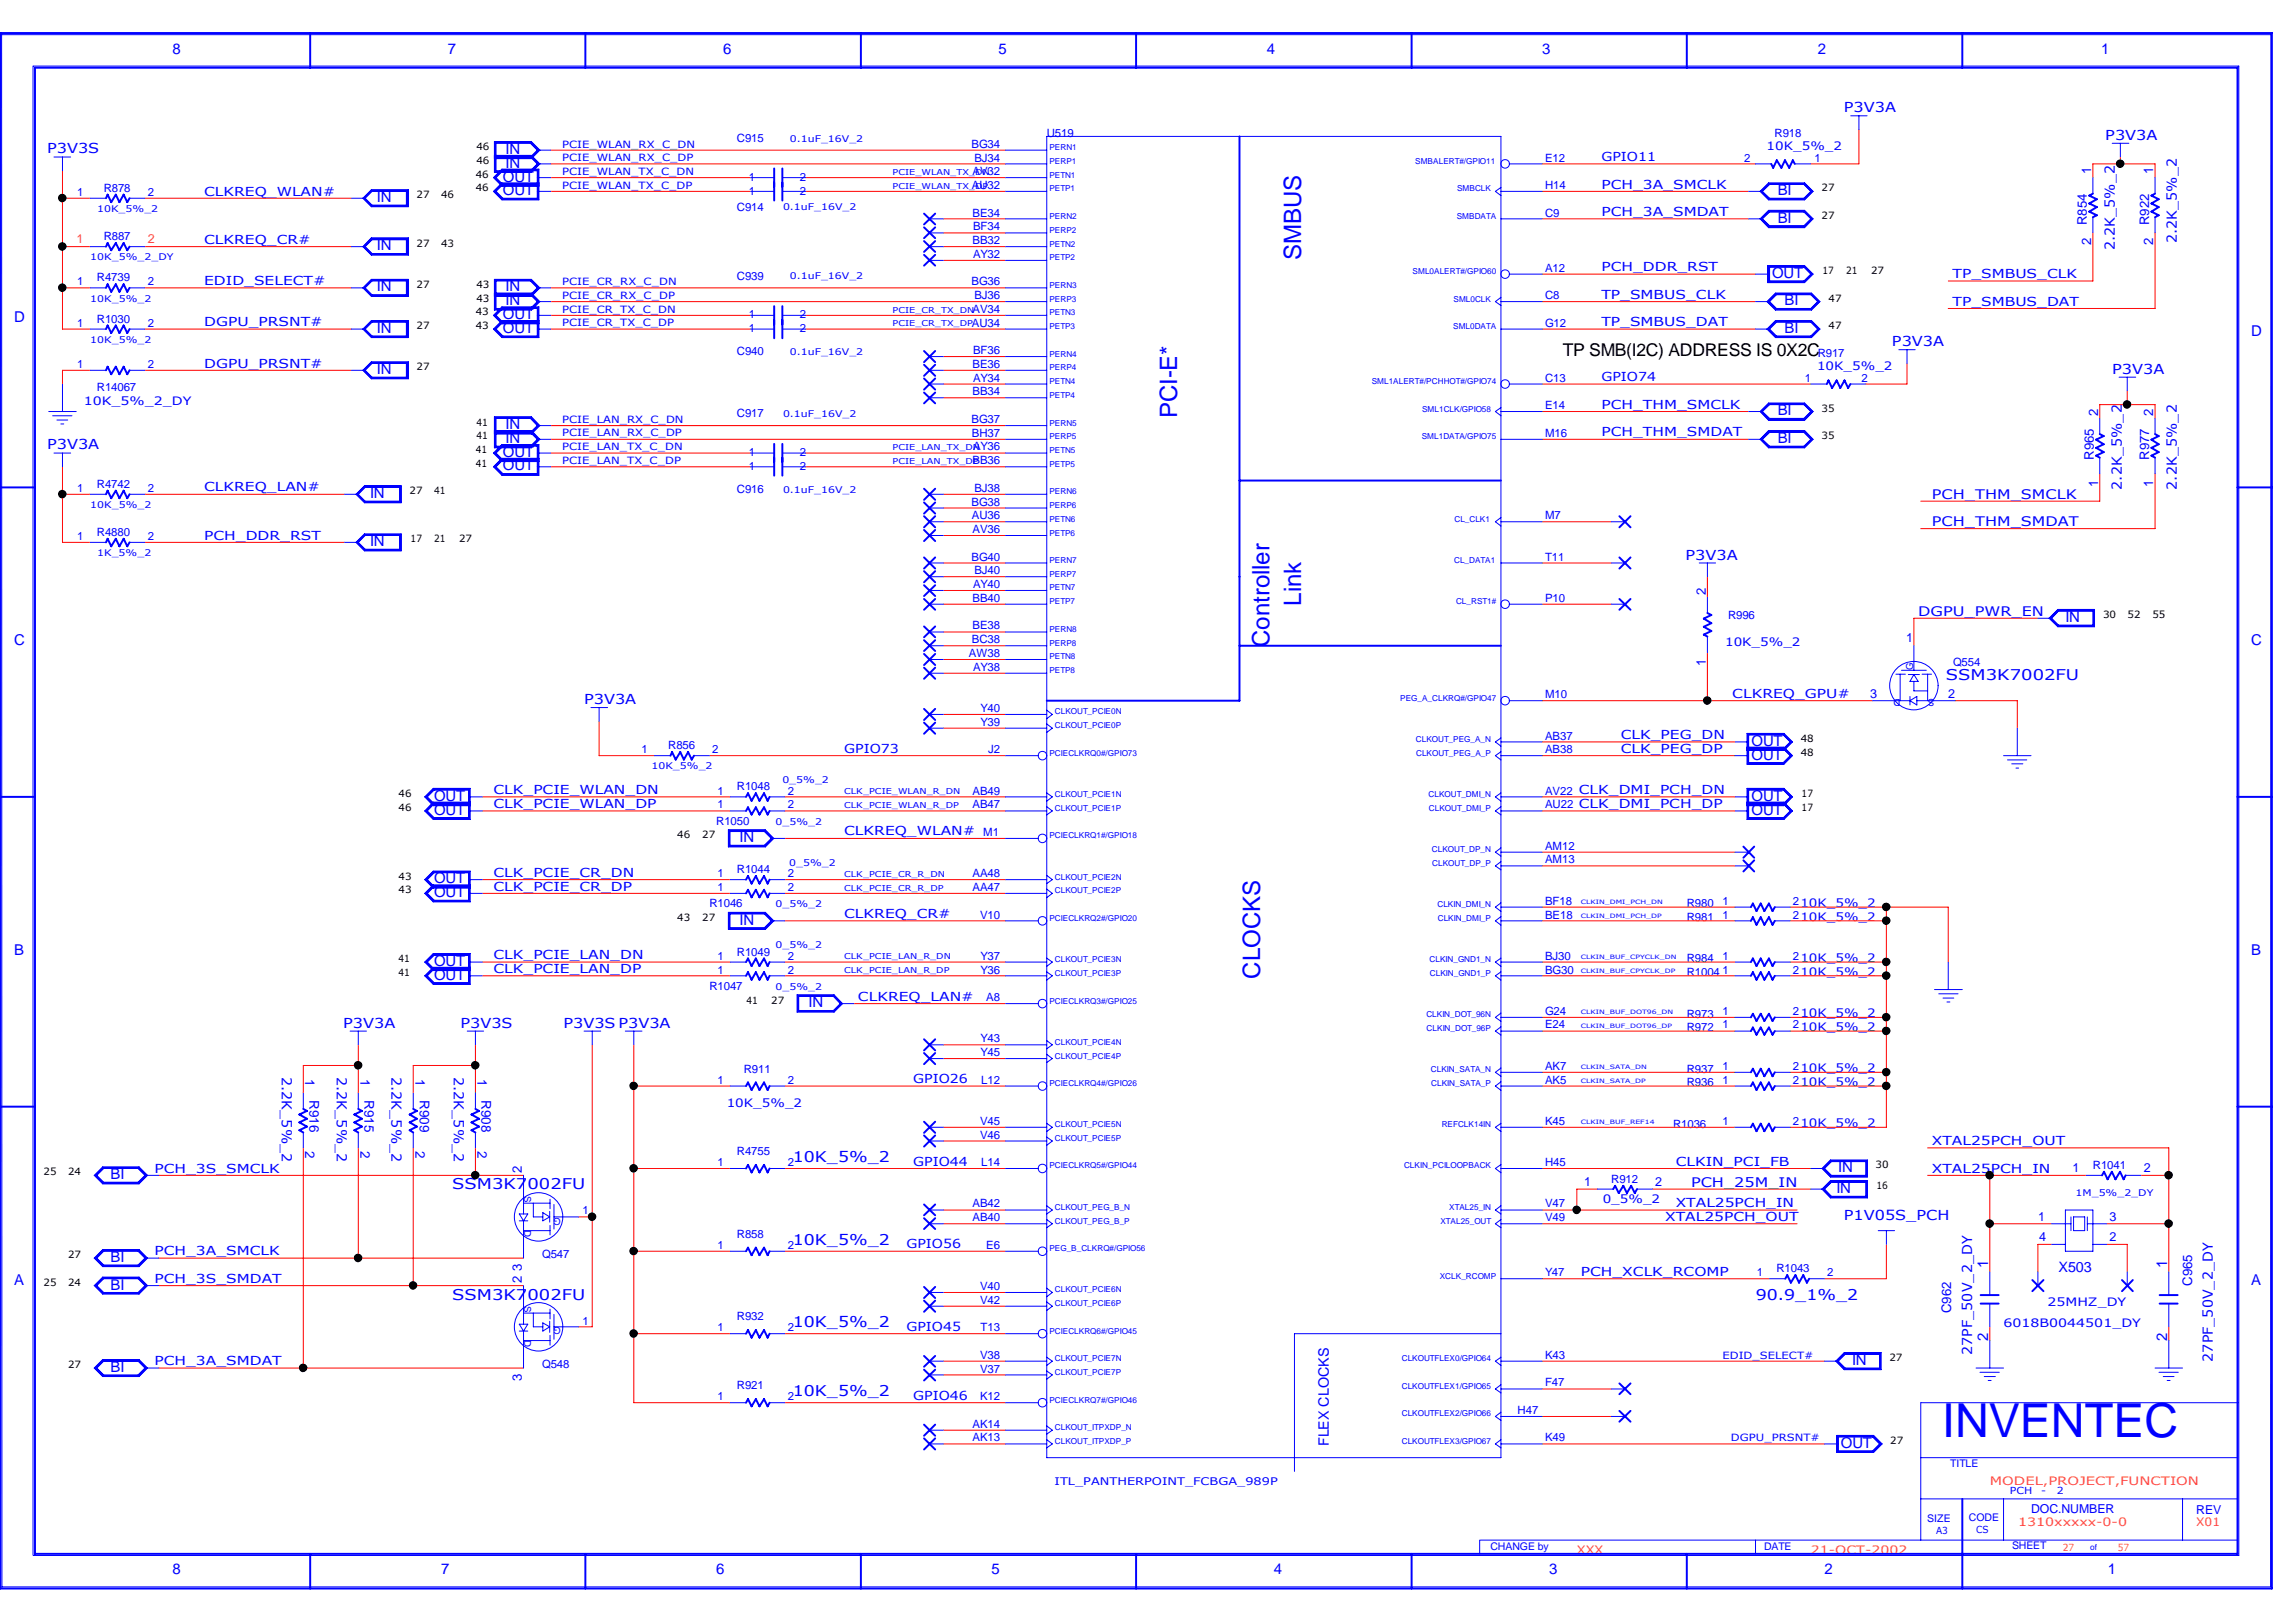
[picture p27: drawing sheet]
<svg xmlns="http://www.w3.org/2000/svg" width="297mm" height="210mm" viewBox="0 0 297 210" stroke-linecap="round" stroke-linejoin="round" font-family="sans-serif">
<defs><g id="words">
<text font-size="6.1" fill="#00f" x="251.2" y="186">INVENTEC</text>
<g font-size="3.1" fill="#00f">
<text x="168.4" y="33.7" transform="rotate(-90 168.4 33.7)">SMBUS</text>
<text x="152.3" y="54.1" transform="rotate(-90 152.3 54.1)">PCI-E*</text>
<text x="164.3" y="83.7" transform="rotate(-90 164.3 83.7)">Controller</text>
<text x="168.4" y="78.4" transform="rotate(-90 168.4 78.4)">Link</text>
<text x="163" y="126.7" transform="rotate(-90 163 126.7)">CLOCKS</text>
</g>
<text font-size="2.3" x="202.2" y="46.1">TP SMB(I2C) ADDRESS IS 0X2C</text>
<g font-size="1.9" fill="#00f">
<text x="22.3" y="6.9">8</text>
<text x="58" y="6.9">7</text>
<text x="93.6" y="6.9">6</text>
<text x="129.2" y="6.9">5</text>
<text x="163.9" y="6.9">4</text>
<text x="199.5" y="6.9">3</text>
<text x="235.2" y="6.9">2</text>
<text x="271.8" y="6.9">1</text>
<text x="65.1" y="23.5">OUT</text>
<text x="65.4" y="19.9">IN</text>
<text x="65.4" y="21.7">IN</text>
<text x="48.8" y="26.2">IN</text>
<text x="65.1" y="25.3">OUT</text>
<text x="230" y="28.8">BI</text>
<text x="230" y="25.3">BI</text>
<text x="48.8" y="32.4">IN</text>
<text x="229.3" y="35.9">OUT</text>
<text x="1.8" y="41.7">D</text>
<text x="48.8" y="37.7">IN</text>
<text x="65.1" y="41.3">OUT</text>
<text x="65.4" y="39.5">IN</text>
<text x="65.4" y="37.7">IN</text>
<text x="230.9" y="39.5">BI</text>
<text x="48.8" y="43.1">IN</text>
<text x="65.1" y="43.1">OUT</text>
<text x="230.9" y="43.1">BI</text>
<text x="291.2" y="43.4">D</text>
<text x="48.8" y="48.4">IN</text>
<text x="230" y="53.8">BI</text>
<text x="65.1" y="59.1">OUT</text>
<text x="65.4" y="55.5">IN</text>
<text x="65.4" y="57.3">IN</text>
<text x="230" y="57.3">BI</text>
<text x="47.9" y="64.4">IN</text>
<text x="65.1" y="60.9">OUT</text>
<text x="47.9" y="70.7">IN</text>
<text x="1.8" y="83.5">C</text>
<text x="267.2" y="80.5">IN</text>
<text x="291.2" y="83.5">C</text>
<text x="251.8" y="88.1">SSM3K7002FU</text>
<text x="226.6" y="98.3">OUT</text>
<text x="226.6" y="96.5">OUT</text>
<text x="56.2" y="103.6">OUT</text>
<text x="56.2" y="105.4">OUT</text>
<text x="226.6" y="103.6">OUT</text>
<text x="226.6" y="105.4">OUT</text>
<text x="95.7" y="109">IN</text>
<text x="56.2" y="116.1">OUT</text>
<text x="56.2" y="114.3">OUT</text>
<text x="95.7" y="119.7">IN</text>
<text x="1.8" y="123.6">B</text>
<text x="56.2" y="125">OUT</text>
<text x="291.2" y="123.6">B</text>
<text x="56.2" y="126.8">OUT</text>
<text x="104.6" y="130.3">IN</text>
<text x="14.3" y="152.6">BI</text>
<text x="58.5" y="153.9">SSM3K7002FU</text>
<text x="102.6" y="150.4">10K_5%_2</text>
<text x="237.6" y="154.4">IN</text>
<text x="237.8" y="151.7">IN</text>
<text x="102.6" y="161.1">10K_5%_2</text>
<text x="1.8" y="166.3">A</text>
<text x="14.3" y="166.9">BI</text>
<text x="14.3" y="163.3">BI</text>
<text x="257.2" y="164.1" transform="rotate(-90 257.2 164.1)">1</text>
<text x="266.3" y="164.5">X503</text>
<text x="280.4" y="164.1" transform="rotate(-90 280.4 164.1)">1</text>
<text x="291.2" y="166.3">A</text>
<text x="58.5" y="168.2">SSM3K7002FU</text>
<text x="102.6" y="171.7">10K_5%_2</text>
<text x="227.2" y="168.2">90.9_1%_2</text>
<text x="257.2" y="173.5" transform="rotate(-90 257.2 173.5)">2</text>
<text x="280.4" y="173.5" transform="rotate(-90 280.4 173.5)">2</text>
<text x="14.3" y="177.5">BI</text>
<text x="239.6" y="176.7">IN</text>
<text x="102.6" y="180.7">10K_5%_2</text>
<text x="171.9" y="187.2" transform="rotate(-90 171.9 187.2)">FLEX CLOCKS</text>
<text x="238.2" y="187.3">OUT</text>
<text x="22.3" y="203.7">8</text>
<text x="57.1" y="203.7">7</text>
<text x="92.7" y="203.7">6</text>
<text x="128.3" y="203.7">5</text>
<text x="164.8" y="203.7">4</text>
<text x="200.4" y="203.7">3</text>
<text x="236" y="203.7">2</text>
<text x="272.7" y="203.7">1</text>
</g>
<g font-size="1.8" fill="#00f">
<text x="238.5" y="14.5">P3V3A</text>
<text x="6.1" y="19.9">P3V3S</text>
<text x="272.4" y="18.1">P3V3A</text>
<text x="273.6" y="32.4" transform="rotate(-90 273.6 32.4)">2.2K_5%_2</text>
<text x="281.6" y="31.5" transform="rotate(-90 281.6 31.5)">2.2K_5%_2</text>
<text x="244.8" y="44.8">P3V3A</text>
<text x="273.3" y="48.4">P3V3A</text>
<text x="6.1" y="58.2">P3V3A</text>
<text x="274.5" y="63.4" transform="rotate(-90 274.5 63.4)">2.2K_5%_2</text>
<text x="281.6" y="63.4" transform="rotate(-90 281.6 63.4)">2.2K_5%_2</text>
<text x="218.1" y="72.4">P3V3A</text>
<text x="75.6" y="91.1">P3V3A</text>
<text x="44.4" y="133">P3V3A</text>
<text x="59.6" y="133">P3V3S</text>
<text x="72.9" y="133">P3V3S P3V3A</text>
<text x="36.4" y="139.4" transform="rotate(90 36.4 139.4)">2.2K_5%_2</text>
<text x="43.6" y="139.4" transform="rotate(90 43.6 139.4)">2.2K_5%_2</text>
<text x="50.7" y="139.4" transform="rotate(90 50.7 139.4)">2.2K_5%_2</text>
<text x="58.7" y="139.4" transform="rotate(90 58.7 139.4)">2.2K_5%_2</text>
<text x="238.5" y="157.9">P1V05S_PCH</text>
<text x="255.1" y="175.3" transform="rotate(-90 255.1 175.3)">27PF_50V_2_DY</text>
<text x="286.3" y="176.2" transform="rotate(-90 286.3 176.2)">27PF_50V_2_DY</text>
</g>
<g font-size="1.7" fill="#00f">
<text x="270.5" y="22.5" transform="rotate(-90 270.5 22.5)">1</text>
<text x="278.6" y="22.5" transform="rotate(-90 278.6 22.5)">1</text>
<text x="270" y="29.1" transform="rotate(-90 270 29.1)">R854</text>
<text x="278" y="29.1" transform="rotate(-90 278 29.1)">R922</text>
<text x="270.5" y="31.7" transform="rotate(-90 270.5 31.7)">2</text>
<text x="278.6" y="31.7" transform="rotate(-90 278.6 31.7)">2</text>
<text x="271.4" y="53.8" transform="rotate(-90 271.4 53.8)">2</text>
<text x="278.6" y="53.8" transform="rotate(-90 278.6 53.8)">2</text>
<text x="270.9" y="59.5" transform="rotate(-90 270.9 59.5)">R965</text>
<text x="278" y="59.5" transform="rotate(-90 278 59.5)">R977</text>
<text x="249.9" y="64.5">PCH_THM_SMCLK</text>
<text x="271.4" y="63" transform="rotate(-90 271.4 63)">1</text>
<text x="278.6" y="63" transform="rotate(-90 278.6 63)">1</text>
<text x="249.9" y="68.1">PCH_THM_SMDAT</text>
<text x="220.7" y="77" transform="rotate(-90 220.7 77)">2</text>
<text x="248.2" y="79.7">DGPU_PWR_EN</text>
<text x="220.7" y="86.2" transform="rotate(-90 220.7 86.2)">1</text>
<text x="39.5" y="139.7" transform="rotate(90 39.5 139.7)">1</text>
<text x="40" y="142.3" transform="rotate(90 40 142.3)">R916</text>
<text x="46.6" y="139.7" transform="rotate(90 46.6 139.7)">1</text>
<text x="47.2" y="142.3" transform="rotate(90 47.2 142.3)">R915</text>
<text x="53.8" y="139.7" transform="rotate(90 53.8 139.7)">1</text>
<text x="54.3" y="142.3" transform="rotate(90 54.3 142.3)">R909</text>
<text x="61.8" y="139.7" transform="rotate(90 61.8 139.7)">1</text>
<text x="62.3" y="142.3" transform="rotate(90 62.3 142.3)">R908</text>
<text x="39.5" y="148.9" transform="rotate(90 39.5 148.9)">2</text>
<text x="46.6" y="148.9" transform="rotate(90 46.6 148.9)">2</text>
<text x="53.8" y="148.9" transform="rotate(90 53.8 148.9)">2</text>
<text x="61.8" y="148.9" transform="rotate(90 61.8 148.9)">2</text>
<text x="67.5" y="151.8" transform="rotate(-90 67.5 151.8)">2</text>
<text x="218.8" y="153.6">PCH_25M_IN</text>
<text x="67.5" y="166" transform="rotate(-90 67.5 166)">2</text>
<text x="67.5" y="164.4" transform="rotate(-90 67.5 164.4)">3</text>
<text x="283.6" y="166.4" transform="rotate(-90 283.6 166.4)">C965</text>
<text x="252.4" y="169.9" transform="rotate(-90 252.4 169.9)">C962</text>
<text x="67.5" y="178.7" transform="rotate(-90 67.5 178.7)">3</text>
</g>
<g font-size="1.6" fill="#00f">
<text x="207.2" y="20.9">GPIO11</text>
<text x="26.4" y="25.3">CLKREQ_WLAN#</text>
<text x="207.2" y="28">PCH_3A_SMDAT</text>
<text x="207.2" y="24.4">PCH_3A_SMCLK</text>
<text x="26.4" y="31.5">CLKREQ_CR#</text>
<text x="207.2" y="35.1">PCH_DDR_RST</text>
<text x="252.6" y="36">TP_SMBUS_CLK</text>
<text x="26.4" y="36.9">EDID_SELECT#</text>
<text x="207.2" y="38.7">TP_SMBUS_CLK</text>
<text x="252.6" y="39.5">TP_SMBUS_DAT</text>
<text x="26.4" y="47.6">DGPU_PRSNT#</text>
<text x="26.4" y="42.2">DGPU_PRSNT#</text>
<text x="207.2" y="42.2">TP_SMBUS_DAT</text>
<text x="207.2" y="49.4">GPIO74</text>
<text x="207.2" y="52.9">PCH_THM_SMCLK</text>
<text x="207.2" y="56.5">PCH_THM_SMDAT</text>
<text x="26.4" y="63.6">CLKREQ_LAN#</text>
<text x="26.4" y="69.8">PCH_DDR_RST</text>
<text x="246.6" y="83.1">1</text>
<text x="209.7" y="95.7">CLK_PEG_DN</text>
<text x="224.1" y="90.3">CLKREQ_GPU#</text>
<text x="241.9" y="90.3">3</text>
<text x="252" y="90.3">2</text>
<text x="109.2" y="97.5">GPIO73</text>
<text x="209.7" y="97.5">CLK_PEG_DP</text>
<text x="63.8" y="104.6">CLK_PCIE_WLAN_DP</text>
<text x="63.8" y="102.8">CLK_PCIE_WLAN_DN</text>
<text x="63.8" y="113.5">CLK_PCIE_CR_DN</text>
<text x="109.2" y="108.1">CLKREQ_WLAN# M1</text>
<text x="63.8" y="115.3">CLK_PCIE_CR_DP</text>
<text x="109.2" y="118.8">CLKREQ_CR#</text>
<text x="63.8" y="124.2">CLK_PCIE_LAN_DN</text>
<text x="63.8" y="125.9">CLK_PCIE_LAN_DP</text>
<text x="111" y="129.5">CLKREQ_LAN#</text>
<text x="118.1" y="140.2">GPIO26</text>
<text x="249.9" y="148.2">XTAL25PCH_OUT</text>
<text x="20" y="151.8">PCH_3S_SMCLK</text>
<text x="118.1" y="150.9">GPIO44</text>
<text x="204.9" y="153.5">1</text>
<text x="214.1" y="153.5">2</text>
<text x="216.8" y="150.9">CLKIN_PCI_FB</text>
<text x="249.9" y="151.8">XTAL25PCH_IN</text>
<text x="268.1" y="151.7">1</text>
<text x="277.4" y="151.7">2</text>
<text x="117.3" y="161.5">GPIO56</text>
<text x="215.4" y="158">XTAL25PCH_OUT</text>
<text x="216.8" y="156.2">XTAL25PCH_IN</text>
<text x="263.7" y="157.9">1</text>
<text x="263.8" y="160.6">4</text>
<text x="272.9" y="157.9">3</text>
<text x="272.9" y="160.6">2</text>
<text x="20" y="166">PCH_3S_SMDAT</text>
<text x="20" y="162.4">PCH_3A_SMCLK</text>
<text x="204.5" y="165.1">PCH_XCLK_RCOMP</text>
<text x="117.3" y="172.3">GPIO45</text>
<text x="20" y="176.7">PCH_3A_SMDAT</text>
<text x="118.1" y="181.1">GPIO46</text>
<text x="262.8" y="195.8">DOC.NUMBER</text>
<text x="284.1" y="195.9">REV</text>
</g>
<g font-size="1.6" fill="#ff8c00">
<text x="9.9" y="31.5">1</text>
<text x="19.1" y="31.5">2</text>
</g>
<g font-size="1.5" fill="#00f">
<text x="135.4" y="17.7">U519</text>
<text x="229.6" y="17.7">R918</text>
<text x="95.3" y="18.4">C915</text>
<text x="96.9" y="23.4">1</text>
<text x="103.5" y="23.4">2</text>
<text x="125.7" y="19.1">BG34</text>
<text x="125.8" y="22.7">AV32</text>
<text x="126.1" y="20.9">BJ34</text>
<text x="199.9" y="20.9">E12</text>
<text x="225.6" y="20.9">2</text>
<text x="228.6" y="19.4">10K_5%_2</text>
<text x="234.7" y="20.9">1</text>
<text x="10" y="25.4">1</text>
<text x="13.4" y="24.8">R878</text>
<text x="19.1" y="25.4">2</text>
<text x="95.3" y="27.3">C914</text>
<text x="96.9" y="25.2">1</text>
<text x="103.5" y="25.2">2</text>
<text x="125.7" y="24.5">AU32</text>
<text x="125.8" y="28">BE34</text>
<text x="125.9" y="29.8">BF34</text>
<text x="199.9" y="28">C9</text>
<text x="199.9" y="24.5">H14</text>
<text x="13.4" y="31.1">R887</text>
<text x="125.8" y="31.6">BB32</text>
<text x="125.9" y="33.4">AY32</text>
<text x="199.9" y="35.1">A12</text>
<text x="10" y="36.9">1</text>
<text x="12.5" y="36.4">R4739</text>
<text x="12.5" y="41.7">R1030</text>
<text x="19.1" y="36.9">2</text>
<text x="95.3" y="36.2">C939</text>
<text x="96.9" y="41.2">1</text>
<text x="103.5" y="41.2">2</text>
<text x="125.7" y="36.9">BG36</text>
<text x="125.8" y="40.5">AV34</text>
<text x="126.1" y="38.7">BJ36</text>
<text x="199.9" y="38.7">C8</text>
<text x="10" y="42.3">1</text>
<text x="10" y="47.6">1</text>
<text x="19.1" y="42.3">2</text>
<text x="19.1" y="47.6">2</text>
<text x="95.3" y="46">C940</text>
<text x="96.9" y="43">1</text>
<text x="103.5" y="43">2</text>
<text x="125.7" y="42.3">AU34</text>
<text x="125.8" y="47.6">BE36</text>
<text x="125.9" y="45.8">BF36</text>
<text x="199.9" y="42.3">G12</text>
<text x="235.1" y="47.9">10K_5%_2</text>
<text x="235.2" y="46.2">R917</text>
<text x="10.8" y="52.4">10K_5%_2_DY</text>
<text x="12.5" y="50.6">R14067</text>
<text x="95.3" y="54">C917</text>
<text x="125.8" y="51.2">BB34</text>
<text x="125.9" y="49.4">AY34</text>
<text x="199.9" y="53">E14</text>
<text x="199.9" y="49.4">C13</text>
<text x="233.5" y="49.4">1</text>
<text x="240.8" y="49.4">2</text>
<text x="96.9" y="59">1</text>
<text x="103.5" y="59">2</text>
<text x="125.7" y="54.7">BG37</text>
<text x="125.7" y="56.5">BH37</text>
<text x="125.9" y="58.3">AY36</text>
<text x="199.9" y="56.5">M16</text>
<text x="10" y="63.6">1</text>
<text x="12.5" y="63.1">R4742</text>
<text x="19.1" y="63.6">2</text>
<text x="95.3" y="63.8">C916</text>
<text x="96.9" y="60.8">1</text>
<text x="103.5" y="60.8">2</text>
<text x="125.7" y="65.4">BG38</text>
<text x="125.8" y="60.1">BB36</text>
<text x="126.1" y="63.6">BJ38</text>
<text x="10" y="69.9">1</text>
<text x="12.5" y="69.3">R4880</text>
<text x="19.1" y="69.9">2</text>
<text x="125.7" y="67.2">AU36</text>
<text x="125.8" y="69">AV36</text>
<text x="199.9" y="67.2">M7</text>
<text x="125.7" y="72.6">BG40</text>
<text x="125.8" y="77.9">BB40</text>
<text x="125.9" y="76.1">AY40</text>
<text x="126.1" y="74.3">BJ40</text>
<text x="199.9" y="77.9">P10</text>
<text x="199.9" y="72.6">T11</text>
<text x="125.7" y="83.2">BC38</text>
<text x="125.8" y="81.4">BE38</text>
<text x="223.2" y="83.6">10K_5%_2</text>
<text x="223.6" y="80.1">R996</text>
<text x="125.3" y="85">AW38</text>
<text x="125.9" y="86.8">AY38</text>
<text x="252.7" y="86.2">Q554</text>
<text x="126.9" y="93.9">Y39</text>
<text x="126.9" y="92.2">Y40</text>
<text x="199.9" y="90.4">M10</text>
<text x="199.9" y="95.7">AB37</text>
<text x="83" y="97.5">1</text>
<text x="86.4" y="96.9">R856</text>
<text x="92.1" y="97.5">2</text>
<text x="127.8" y="97.5">J2</text>
<text x="199.9" y="97.5">AB38</text>
<text x="92.7" y="106.8">R1050</text>
<text x="92.8" y="104.6">1</text>
<text x="92.8" y="102.8">1</text>
<text x="95.3" y="102.3">R1048</text>
<text x="101.9" y="104.6">2</text>
<text x="101.9" y="102.8">2</text>
<text x="125.8" y="104.6">AB47</text>
<text x="125.8" y="102.8">AB49</text>
<text x="199.9" y="104.6">AU22 CLK_DMI_PCH_DP</text>
<text x="199.9" y="102.8">AV22 CLK_DMI_PCH_DN</text>
<text x="92.8" y="113.5">1</text>
<text x="95.3" y="113">R1044</text>
<text x="101.9" y="113.5">2</text>
<text x="125.8" y="113.5">AA48</text>
<text x="199.9" y="111.7">AM13</text>
<text x="199.9" y="109.9">AM12</text>
<text x="91.8" y="117.4">R1046</text>
<text x="92.8" y="115.3">1</text>
<text x="101.9" y="115.3">2</text>
<text x="125.8" y="115.3">AA47</text>
<text x="126.8" y="118.9">V10</text>
<text x="199.9" y="118.9">BE18</text>
<text x="199.9" y="117.1">BF18</text>
<text x="218.2" y="119.2">R981</text>
<text x="218.2" y="117.4">R980</text>
<text x="222.8" y="118.9">1</text>
<text x="222.8" y="117.1">1</text>
<text x="231.9" y="118.9">210K_5%_2</text>
<text x="231.9" y="117.1">210K_5%_2</text>
<text x="92.8" y="126">1</text>
<text x="92.8" y="124.2">1</text>
<text x="95.3" y="123.7">R1049</text>
<text x="101.9" y="126">2</text>
<text x="101.9" y="124.2">2</text>
<text x="126.9" y="126">Y36</text>
<text x="126.9" y="124.2">Y37</text>
<text x="199.9" y="126">BG30</text>
<text x="199.9" y="124.2">BJ30</text>
<text x="218.2" y="124.5">R984</text>
<text x="222.8" y="124.2">1</text>
<text x="222.8" y="126">1</text>
<text x="231.9" y="124.2">210K_5%_2</text>
<text x="231.9" y="126">210K_5%_2</text>
<text x="91.8" y="128.1">R1047</text>
<text x="127.6" y="129.5">A8</text>
<text x="199.9" y="131.3">G24</text>
<text x="218.2" y="131.7">R973</text>
<text x="218.2" y="126.3">R1004</text>
<text x="222.8" y="131.3">1</text>
<text x="231.9" y="131.3">210K_5%_2</text>
<text x="126.9" y="136.7">Y45</text>
<text x="126.9" y="134.9">Y43</text>
<text x="199.9" y="133.1">E24</text>
<text x="218.2" y="133.5">R972</text>
<text x="222.8" y="133.1">1</text>
<text x="231.9" y="133.1">210K_5%_2</text>
<text x="92.8" y="140.3">1</text>
<text x="94" y="143.2">10K_5%_2</text>
<text x="96.2" y="138.8">R911</text>
<text x="101.9" y="140.3">2</text>
<text x="127" y="140.3">L12</text>
<text x="199.9" y="140.3">AK5</text>
<text x="199.9" y="138.4">AK7</text>
<text x="218.2" y="138.8">R937</text>
<text x="218.2" y="140.6">R936</text>
<text x="222.8" y="138.4">1</text>
<text x="222.8" y="140.3">1</text>
<text x="231.9" y="138.4">210K_5%_2</text>
<text x="231.9" y="140.3">210K_5%_2</text>
<text x="95.3" y="149.5">R4755</text>
<text x="126.8" y="147.4">V46</text>
<text x="126.8" y="145.6">V45</text>
<text x="199.9" y="145.6">K45</text>
<text x="216.4" y="145.9">R1036</text>
<text x="222.8" y="145.6">1</text>
<text x="231.9" y="145.6">210K_5%_2</text>
<text x="92.8" y="150.9">1</text>
<text x="101.9" y="150.9">2</text>
<text x="127" y="150.9">L14</text>
<text x="199.9" y="150.9">H45</text>
<text x="207.3" y="155.7">0_5%_2</text>
<text x="208.4" y="153">R912</text>
<text x="270.8" y="151.3">R1041</text>
<text x="75.4" y="157.1">1</text>
<text x="92.8" y="161.6">1</text>
<text x="95.3" y="160.2">R858</text>
<text x="101.9" y="161.6">2</text>
<text x="125.8" y="158">AB40</text>
<text x="125.8" y="156.3">AB42</text>
<text x="127.6" y="161.6">E6</text>
<text x="199.9" y="158">V49</text>
<text x="199.9" y="156.3">V47</text>
<text x="70.1" y="162.9">Q547</text>
<text x="126.8" y="167">V40</text>
<text x="199.9" y="165.2">Y47</text>
<text x="227.3" y="165.2">1</text>
<text x="229.8" y="164.6">R1043</text>
<text x="236.4" y="165.2">2</text>
<text x="75.4" y="171.4">1</text>
<text x="92.8" y="172.3">1</text>
<text x="95.3" y="170.9">R932</text>
<text x="101.9" y="172.3">2</text>
<text x="126.8" y="168.7">V42</text>
<text x="126.9" y="172.3">T13</text>
<text x="259.2" y="171.7">6018B0044501_DY</text>
<text x="264.9" y="169">25MHZ_DY</text>
<text x="70.1" y="177.1">Q548</text>
<text x="95.3" y="179.8">R921</text>
<text x="126.8" y="177.6">V37</text>
<text x="126.8" y="175.9">V38</text>
<text x="199.9" y="179.4">F47</text>
<text x="199.9" y="175.9">K43</text>
<text x="92.8" y="181.2">1</text>
<text x="101.9" y="181.2">2</text>
<text x="125.8" y="184.7">AK14</text>
<text x="126.8" y="181.2">K12</text>
<text x="196.3" y="183">H47</text>
<text x="125.8" y="186.5">AK13</text>
<text x="199.9" y="186.5">K49</text>
</g>
<g font-size="1.5" fill="#ff8c00">
<text x="257.4" y="192.2">MODEL,PROJECT,FUNCTION</text>
<text x="261.1" y="197.5">1310xxxxx-0-0</text>
<text x="284.1" y="197.5">X01</text>
<text x="204" y="201.1">XXX</text>
<text x="234.3" y="201.1">21-OCT-2002</text>
</g>
<g font-size="1.4" fill="#00f">
<text x="252.3" y="189.9">TITLE</text>
<text x="136.4" y="192.2">ITL_PANTHERPOINT_FCBGA_989P</text>
<text x="249.3" y="197">SIZE</text>
<text x="254.7" y="196.8">CODE</text>
<text x="192.8" y="200.6">CHANGE by</text>
<text x="228.2" y="200.6">DATE</text>
<text x="260.3" y="200.4">SHEET</text>
</g>
<g font-size="1.3">
<text x="61.5" y="23">46</text>
<text x="61.6" y="21.2">46</text>
<text x="61.6" y="19.4">46</text>
<text x="53.9" y="25.7">27</text>
<text x="57.1" y="25.7">46</text>
<text x="61.5" y="24.8">46</text>
<text x="235.7" y="28.3">27</text>
<text x="235.7" y="24.8">27</text>
<text x="53.9" y="31.9">27</text>
<text x="57.1" y="31.9">43</text>
<text x="235.8" y="35.5">17</text>
<text x="238.8" y="35.5">21</text>
<text x="242.1" y="35.5">27</text>
<text x="53.9" y="37.3">27</text>
<text x="61.5" y="40.8">43</text>
<text x="61.6" y="39">43</text>
<text x="61.6" y="37.3">43</text>
<text x="236.6" y="39">47</text>
<text x="53.9" y="42.6">27</text>
<text x="53.9" y="47.9">27</text>
<text x="61.5" y="42.6">43</text>
<text x="236.6" y="42.6">47</text>
<text x="235.7" y="53.3">35</text>
<text x="61.5" y="58.6">41</text>
<text x="61.6" y="56.9">41</text>
<text x="61.6" y="55.1">41</text>
<text x="235.7" y="56.9">35</text>
<text x="53" y="64">27</text>
<text x="56.2" y="64">41</text>
<text x="61.5" y="60.4">41</text>
<text x="53.1" y="70.2">17</text>
<text x="56.2" y="70.2">21</text>
<text x="59.4" y="70.2">27</text>
<text x="272.1" y="80">30</text>
<text x="275.2" y="80">52</text>
<text x="278.5" y="80">55</text>
<text x="233" y="97.8">48</text>
<text x="233" y="96">48</text>
<text x="51.6" y="103.1">46</text>
<text x="51.6" y="104.9">46</text>
<text x="233.1" y="104.9">17</text>
<text x="233.1" y="103.1">17</text>
<text x="51.6" y="113.8">43</text>
<text x="87.6" y="108.5">46</text>
<text x="90.8" y="108.5">27</text>
<text x="51.6" y="115.6">43</text>
<text x="87.6" y="119.2">43</text>
<text x="90.8" y="119.2">27</text>
<text x="51.6" y="124.5">41</text>
<text x="51.6" y="126.3">41</text>
<text x="96.6" y="129.9">41</text>
<text x="99.8" y="129.9">27</text>
<text x="5.6" y="152.1">25</text>
<text x="8.8" y="152.1">24</text>
<text x="242.7" y="151.2">30</text>
<text x="242.8" y="153.9">16</text>
<text x="5.6" y="166.4">25</text>
<text x="8.8" y="162.8">27</text>
<text x="8.8" y="166.4">24</text>
<text x="8.8" y="177">27</text>
<text x="244.4" y="176.1">27</text>
<text x="244.6" y="186.9">27</text>
</g>
<g font-size="1.3" fill="#00f">
<text x="72.7" y="19.1">PCIE_WLAN_RX_C_DN</text>
<text x="72.7" y="20.9">PCIE_WLAN_RX_C_DP</text>
<text x="72.7" y="22.6">PCIE_WLAN_TX_C_DN</text>
<text x="72.7" y="24.4">PCIE_WLAN_TX_C_DP</text>
<text x="72.7" y="36.9">PCIE_CR_RX_C_DN</text>
<text x="72.7" y="38.7">PCIE_CR_RX_C_DP</text>
<text x="72.7" y="40.5">PCIE_CR_TX_C_DN</text>
<text x="72.7" y="42.2">PCIE_CR_TX_C_DP</text>
<text x="72.7" y="54.7">PCIE_LAN_RX_C_DN</text>
<text x="72.7" y="56.5">PCIE_LAN_RX_C_DP</text>
<text x="72.7" y="58.3">PCIE_LAN_TX_C_DN</text>
<text x="72.7" y="60">PCIE_LAN_TX_C_DP</text>
<text x="247.5" y="86.7" transform="rotate(-90 247.5 86.7)">G</text>
<text x="245.9" y="90.4" transform="rotate(180 245.9 90.4)">D</text>
<text x="250.3" y="90.4" transform="rotate(180 250.3 90.4)">S</text>
<text x="67.8" y="154.8" transform="rotate(90 67.8 154.8)">S</text>
<text x="67.8" y="159.2" transform="rotate(90 67.8 159.2)">D</text>
<text x="72.6" y="157.6" transform="rotate(180 72.6 157.6)">G</text>
<text x="67.8" y="169" transform="rotate(90 67.8 169)">S</text>
<text x="67.8" y="173.4" transform="rotate(90 67.8 173.4)">D</text>
<text x="72.6" y="171.8" transform="rotate(180 72.6 171.8)">G</text>
<text x="222.8" y="175.8">EDID_SELECT#</text>
<text x="223.9" y="186.5">DGPU_PRSNT#</text>
<text x="260" y="193.4">PCH</text>
<text x="264.1" y="193.4">-</text>
<text x="266.1" y="193.4">2</text>
<text x="250.5" y="198.5">A3</text>
<text x="255.6" y="198.4">CS</text>
</g>
<g font-size="1.3" fill="#ff8c00">
<text x="266.9" y="200.7">27</text>
<text x="274" y="200.7">57</text>
</g>
<g font-size="1.2" fill="#00f">
<text x="102.2" y="18.3">0.1uF_16V_2</text>
<text x="12.6" y="27.4">10K_5%_2</text>
<text x="101.3" y="27.2">0.1uF_16V_2</text>
<text x="11.7" y="33.7">10K_5%_2_DY</text>
<text x="11.7" y="39">10K_5%_2</text>
<text x="102.2" y="36.2">0.1uF_16V_2</text>
<text x="11.7" y="44.4">10K_5%_2</text>
<text x="102.2" y="45.9">0.1uF_16V_2</text>
<text x="101.3" y="53.9">0.1uF_16V_2</text>
<text x="11.7" y="65.7">10K_5%_2</text>
<text x="101.3" y="63.8">0.1uF_16V_2</text>
<text x="12.6" y="72">1K_5%_2</text>
<text x="84.3" y="99.6">10K_5%_2</text>
<text x="101.2" y="101.3">0_5%_2</text>
<text x="100.3" y="106.7">0_5%_2</text>
<text x="102.1" y="112.1">0_5%_2</text>
<text x="100.3" y="117.4">0_5%_2</text>
<text x="100.3" y="122.7">0_5%_2</text>
<text x="100.3" y="128.1">0_5%_2</text>
<text x="268.5" y="154.8">1M_5%_2_DY</text>
</g>
<g font-size="1.1" fill="#00f">
<text x="135.8" y="23">PETN1</text>
<text x="135.8" y="21.2">PERP1</text>
<text x="135.8" y="19.4">PERN1</text>
<text x="183.1" y="21.2">SMBALERT#/GPIO11</text>
<text x="135.8" y="24.8">PETP1</text>
<text x="135.8" y="28.3">PERN2</text>
<text x="188.5" y="28.3">SMBDATA</text>
<text x="188.5" y="24.8">SMBCLK</text>
<text x="135.8" y="33.7">PETP2</text>
<text x="135.8" y="31.9">PETN2</text>
<text x="135.8" y="30.1">PERP2</text>
<text x="182.7" y="35.5">SML0ALERT#/GPIO60</text>
<text x="135.8" y="40.8">PETN3</text>
<text x="135.8" y="39">PERP3</text>
<text x="135.8" y="37.3">PERN3</text>
<text x="188" y="39">SML0CLK</text>
<text x="135.8" y="42.6">PETP3</text>
<text x="135.8" y="47.9">PERP4</text>
<text x="135.8" y="46.1">PERN4</text>
<text x="188" y="42.6">SML0DATA</text>
<text x="135.8" y="51.5">PETP4</text>
<text x="135.8" y="49.7">PETN4</text>
<text x="177.5" y="49.7">SML1ALERT#/PCHHOT#/GPIO74</text>
<text x="184" y="53.3">SML1CLK/GPIO58</text>
<text x="135.8" y="58.6">PETN5</text>
<text x="135.8" y="56.9">PERP5</text>
<text x="135.8" y="55.1">PERN5</text>
<text x="183.9" y="56.9">SML1DATA/GPIO75</text>
<text x="135.8" y="60.4">PETP5</text>
<text x="135.8" y="65.7">PERP6</text>
<text x="135.8" y="64">PERN6</text>
<text x="135.8" y="69.3">PETP6</text>
<text x="135.8" y="67.5">PETN6</text>
<text x="188.2" y="67.5">CL_CLK1</text>
<text x="135.8" y="76.4">PETN7</text>
<text x="135.8" y="74.6">PERP7</text>
<text x="135.8" y="72.9">PERN7</text>
<text x="188.1" y="72.9">CL_DATA1</text>
<text x="135.8" y="78.2">PETP7</text>
<text x="135.8" y="83.6">PERP8</text>
<text x="135.8" y="81.8">PERN8</text>
<text x="188.4" y="78.2">CL_RST1#</text>
<text x="135.8" y="87.1">PETP8</text>
<text x="135.8" y="85.3">PETN8</text>
<text x="136.5" y="94.2">CLKOUT_PCIE0P</text>
<text x="136.5" y="92.5">CLKOUT_PCIE0N</text>
<text x="181.1" y="90.7">PEG_A_CLKRQ#/GPIO47</text>
<text x="135.8" y="97.8">PCIECLKRQ0#/GPIO73</text>
<text x="183.2" y="96">CLKOUT_PEG_A_N</text>
<text x="183.2" y="97.8">CLKOUT_PEG_A_P</text>
<text x="136.5" y="104.9">CLKOUT_PCIE1P</text>
<text x="136.5" y="103.1">CLKOUT_PCIE1N</text>
<text x="184.8" y="103.1">CLKOUT_DMI_N</text>
<text x="184.9" y="104.9">CLKOUT_DMI_P</text>
<text x="135.8" y="108.5">PCIECLKRQ1#/GPIO18</text>
<text x="136.5" y="113.8">CLKOUT_PCIE2N</text>
<text x="185.2" y="110.3">CLKOUT_DP_N</text>
<text x="185.3" y="112.1">CLKOUT_DP_P</text>
<text x="135.8" y="119.2">PCIECLKRQ2#/GPIO20</text>
<text x="136.5" y="115.6">CLKOUT_PCIE2P</text>
<text x="186" y="117.4">CLKIN_DMI_N</text>
<text x="186" y="119.2">CLKIN_DMI_P</text>
<text x="136.5" y="124.5">CLKOUT_PCIE3N</text>
<text x="185" y="124.5">CLKIN_GND1_N</text>
<text x="135.8" y="129.9">PCIECLKRQ3#/GPIO25</text>
<text x="136.5" y="126.3">CLKOUT_PCIE3P</text>
<text x="184.5" y="131.7">CLKIN_DOT_96N</text>
<text x="185" y="126.3">CLKIN_GND1_P</text>
<text x="136.5" y="137">CLKOUT_PCIE4P</text>
<text x="136.5" y="135.2">CLKOUT_PCIE4N</text>
<text x="184.6" y="133.4">CLKIN_DOT_96P</text>
<text x="135.8" y="140.5">PCIECLKRQ4#/GPIO26</text>
<text x="185.1" y="138.8">CLKIN_SATA_N</text>
<text x="185.2" y="140.5">CLKIN_SATA_P</text>
<text x="136.5" y="147.7">CLKOUT_PCIE5P</text>
<text x="136.5" y="145.9">CLKOUT_PCIE5N</text>
<text x="186.5" y="145.9">REFCLK14IN</text>
<text x="135.8" y="151.2">PCIECLKRQ5#/GPIO44</text>
<text x="181.6" y="151.2">CLKIN_PCILOOPBACK</text>
<text x="135.8" y="161.9">PEG_B_CLKRQ#/GPIO56</text>
<text x="136.5" y="156.6">CLKOUT_PEG_B_N</text>
<text x="136.5" y="158.4">CLKOUT_PEG_B_P</text>
<text x="186.3" y="158.4">XTAL25_OUT</text>
<text x="187.5" y="156.6">XTAL25_IN</text>
<text x="136.5" y="167.3">CLKOUT_PCIE6N</text>
<text x="186.3" y="165.5">XCLK_RCOMP</text>
<text x="135.8" y="172.6">PCIECLKRQ6#/GPIO45</text>
<text x="136.5" y="169">CLKOUT_PCIE6P</text>
<text x="136.5" y="177.9">CLKOUT_PCIE7P</text>
<text x="136.5" y="176.1">CLKOUT_PCIE7N</text>
<text x="181.4" y="179.7">CLKOUTFLEX1/GPIO65</text>
<text x="181.4" y="176.1">CLKOUTFLEX0/GPIO64</text>
<text x="135.8" y="181.5">PCIECLKRQ7#/GPIO46</text>
<text x="136.5" y="185.1">CLKOUT_ITPXDP_N</text>
<text x="181.4" y="183.3">CLKOUTFLEX2/GPIO66</text>
<text x="136.5" y="186.9">CLKOUT_ITPXDP_P</text>
<text x="181.4" y="186.9">CLKOUTFLEX3/GPIO67</text>
<text x="270.4" y="200.6">of</text>
</g>
<g font-size="1" fill="#00f">
<text x="115.5" y="22.6">PCIE_WLAN_TX_DN</text>
<text x="115.5" y="24.4">PCIE_WLAN_TX_DP</text>
<text x="115.5" y="40.5">PCIE_CR_TX_DN</text>
<text x="115.5" y="42.2">PCIE_CR_TX_DP</text>
<text x="115.5" y="58.3">PCIE_LAN_TX_DN</text>
<text x="115.5" y="60">PCIE_LAN_TX_DP</text>
<text x="109.2" y="104.6">CLK_PCIE_WLAN_R_DP</text>
<text x="109.2" y="102.8">CLK_PCIE_WLAN_R_DN</text>
<text x="109.2" y="113.5">CLK_PCIE_CR_R_DN</text>
<text x="109.2" y="115.3">CLK_PCIE_CR_R_DP</text>
<text x="109.2" y="124.2">CLK_PCIE_LAN_R_DN</text>
<text x="109.2" y="125.9">CLK_PCIE_LAN_R_DP</text>
</g>
<g font-size=".8" fill="#00f">
<text x="204.5" y="117">CLKIN_DMI_PCH_DN</text>
<text x="204.5" y="118.8">CLKIN_DMI_PCH_DP</text>
<text x="204.5" y="125.9">CLKIN_BUF_CPYCLK_DP</text>
<text x="204.5" y="124.1">CLKIN_BUF_CPYCLK_DN</text>
<text x="204.5" y="131.2">CLKIN_BUF_DOT96_DN</text>
<text x="204.5" y="133">CLKIN_BUF_DOT96_DP</text>
<text x="204.5" y="138.3">CLKIN_SATA_DN</text>
<text x="204.5" y="140.2">CLKIN_SATA_DP</text>
<text x="204.5" y="145.5">CLKIN_BUF_REF14</text>
</g>
</g></defs>
<g fill="none" stroke="#f00" stroke-width=".13">
<path d="M71.3 19.4h58.8M240.5 16.8v4.4h-6.2M8.1 37.3h3.5M8.1 22.1v20.5h3.5M8.1 31.9h3.5M8.1 25.7h3.5M18.8 37.3h26.7M18.8 31.9h26.7M18.8 25.7h26.7M71.3 39h58.8M71.3 37.3h58.8M71.3 21.2h58.8"/>
<path d="M71.3 23h25.8M71.3 24.8h25.8M104.3 23h25.8M104.3 24.8h25.8M122 31.9h8.1M122 28.3h8.1M122 30.1h8.1M122 33.7h8.1M199.5 39h27.6M199.5 21.2h27.6M199.5 24.8h26.7M199.5 28.3h26.7"/>
<path d="M199.5 35.5h27.6M270.8 23v-1.8h8v1.8M270.8 30.1v6.3h-18.8M274.3 20.3v.9M278.8 30.1v9.8h-26.8M11.6 47.9h-3.5v1.8M18.8 42.6h26.7M18.8 47.9h26.7M71.3 55.1h58.8M71.3 56.9h58.8M71.3 58.6h25.8M71.3 42.6h25.8"/>
<path d="M71.3 40.8h25.8M104.3 58.6h25.8M104.3 42.6h25.8M104.3 40.8h25.8M122 47.9h8.1M122 49.7h8.1M122 46.1h8.1M122 51.5h8.1M199.5 56.9h26.7M199.5 42.6h27.6M199.5 53.3h26.7M199.5 49.7h34.8"/>
<path d="M246.7 47v2.7h-5.3M271.6 54.1v-1.7h7.2v1.7M275.2 50.6v1.8M8.1 64h3.5M8.1 60.4v9.8h3.5M18.8 64h25.8M18.8 70.2h25.8M71.3 60.4h25.8M104.3 60.4h25.8M122 64h8.1M122 78.2h8.1M122 72.9h8.1"/>
<path d="M122 67.5h8.1M122 65.7h8.1M122 69.3h8.1M122 74.6h8.1M122 76.4h8.1M199.5 78.2h8.9M199.5 72.9h8.9M199.5 67.5h8.9M220.9 74.6v2.7M271.6 61.3v3.6h-23.1M278.8 61.3v7.1h-30.3M77.5 93.3v4.5h7.2"/>
<path d="M91.8 97.8h38.3M122 94.2h8.1M122 92.5h8.1M122 83.6h8.1M122 81.8h8.1M122 87.1h8.1M122 85.3h8.1M199.5 97.8h24.9M199.5 90.7h42.8M199.5 96h24.9M220.9 84.5v6.2M252.9 90.7h8.1v3.5"/>
<path d="M263.6 80h-16v3.6M62.4 103.1h32M62.4 104.9h32M62.4 113.8h32M62.4 115.6h32M101.6 119.2h28.5M101.6 103.1h28.5M101.6 104.9h28.5M101.6 113.8h28.5M101.6 115.6h28.5M101.6 108.5h28.5M199.5 119.2h24.9"/>
<path d="M199.5 117.4h24.9M199.5 103.1h24.9M199.5 104.9h24.9M199.5 112.1h24.9M199.5 110.3h24.9M231.6 119.2h12.4M231.6 117.4h20.4v7.1M244 117.4v28.5h-12.4M46.4 135.2v6.2M46.4 137.9h-7.2v3.5M61.5 137.9h-8v3.5M61.5 135.2v6.2"/>
<path d="M62.4 126.3h32M62.4 124.5h32M76.6 135.2v36.5h-1.8M82 135.2v46.3h12.4M101.6 126.3h28.5M101.6 124.5h28.5M110.5 129.9h19.6M122 135.2h8.1M122 137h8.1M199.5 138.8h24.9M199.5 133.4h24.9M199.5 131.7h24.9"/>
<path d="M199.5 126.3h24.9M199.5 124.5h24.9M231.6 138.8h12.4M231.6 133.4h12.4M231.6 131.7h12.4M231.6 126.3h12.4M231.6 124.5h12.4M20.5 152.1h47.2M39.2 148.5v28.5M46.4 148.5v14.3M53.5 148.5v17.9M61.5 148.5v3.6"/>
<path d="M74.8 157.5h1.8M82 140.5h12.4M82 151.2h12.4M101.6 140.5h28.5M101.6 151.2h28.5M122 156.6h8.1M122 158.4h8.1M122 145.9h8.1M122 147.7h8.1M199.5 156.6h33M199.5 158.4h33M199.5 140.5h24.9"/>
<path d="M199.5 151.2h34.8M199.5 145.9h24.9M206.7 153.9h-2.7v2.7M213.8 153.9h20.5M231.6 140.5h12.4M249.4 152.1h20.5M249.4 148.5h31.2v16.1M257.4 152.1v12.5M257.4 158.4h8M272.5 158.4h8.1M277 152.1h3.6M20.5 166.4h47.2"/>
<path d="M20.5 162.8h47.2M20.5 177h47.2M82 161.9h12.4M82 172.6h12.4M101.6 161.9h28.5M101.6 172.6h28.5M122 176.1h8.1M122 177.9h8.1M122 167.3h8.1M122 169h8.1M199.5 165.5h29.4M199.5 176.1h36.5"/>
<path d="M199.5 179.7h8.9M244 161v4.5h-8M257.4 171.7v1.8M265.4 161h-1.8v3.6M272.5 161h2.7v3.6M280.6 171.7v1.8M101.6 181.5h28.5M122 186.9h8.1M122 185.1h8.1M199.5 186.9h36.5M199.5 183.3h8.9"/>
</g>
<g fill="none" stroke="#00f" stroke-width=".13">
<path d="M.2 4.4l.1 201M.3 4.5h293.4M4.3 8.6v192.7M4.3 8.6h285.3v192.7h-285.3M69.5 19.4h1.8M69.5 19.4l-.9-.9h-4.4v3.6h5.3v3.6h-4.4l-.9-.9 .9-.9M69.5 19.4l-.9 .9M130.1 19.4h5.3M135.4 17.7h58.8v170.9h-58.8zM239.4 15h2.2M240.5 15v1.8M273.3 18.5h2.1"/>
<path d="M274.3 18.5v1.8M293.8 4.5l-.1 200.9h-293.4M7 20.3h2.1M8.1 20.3v1.8M11.6 37.3h2.1M11.6 31.9h2.1M11.6 25.7h2.1M16.8 37.3h2M16.8 31.9h2M16.8 25.7h2M45.5 37.3h1.7M45.5 31.9h1.7"/>
<path d="M45.5 25.7h1.7M46.9 25.7l1.1-1.1h4.8v2.2h-4.8zM47 37.3l1.1-1.1h4.6v2.1h-4.6zM47 25.7l1.1-1.1h4.6v2.1h-4.6zM47 31.9l1.1-1h4.6v2h-4.6zM47.2 25.7l.9-1h4.6v1.9h-4.6zM47.2 25.7l.9-.9h4.5v1.7h-4.5zM47.2 31.9l.9-.9h4.5v1.8h-4.5zM48 36.2h4.8v2.2h-4.8l-1.1-1.1zM48 30.8h4.8v2.2h-4.8l-1.1-1.1zM48.1 36.3h4.6v1.9h-4.6l-.9-.9zM48.1 30.9h4.6v2h-4.6l-.9-1z"/>
<path d="M48.1 36.4h4.5v1.7h-4.5l-.9-.8zM64 37.9h4.7l1.1 1.1-1.1 1.1h-4.7v-3.9h4.7l1.1 1.1-1.1 1.1h-4.7M64 20.1h4.7l1.1 1.1-1.1 1.1h-4.7v-4h4.7l1.1 1.1-1.1 1.1h-4.7M64 38h4.7l1 1-1 1h-4.7v-3.8h4.7l1 1.1-1 1h-4.7M64 20.2h4.7l1 1-1 1.1h-4.7v-3.9h4.7l1 1-1 1h-4.7M64.1 38.1h4.6l.9 .9-.9 1h-4.6v-3.7h4.6l.9 1-.9 .9h-4.6M64.1 20.2h4.6l.9 1-.9 1h-4.6v-3.7h4.6l.9 .9-.9 1h-4.6M64.2 38.1h4.4M64.2 20.3h4.4M65.1 39.9l-.9 .9 .9 .9M65.1 23.9h4.4M65.1 22.1l-.9 .9 .9 .9"/>
<path d="M68.6 38.1l.9 .9M68.6 20.3l.9 .9M69.5 21.2h1.8M69.5 37.3h1.8M69.5 39h1.8M69.5 23h1.8M69.5 24.8h1.8M69.5 37.3l-.9-.9h-4.4v3.5h5.3v3.6h-4.4l-.9-.9 .9-.9M69.5 37.3l-.9 .8M69.5 39l-.9 .9M69.5 21.2l-.9 .9M69.6 23.8h-4.6l-1 1 1 .9h4.6v-3.7h-4.6l-1 1 1 1h4.6"/>
<path d="M69.6 23.7h-4.6l-1 1.1 1 1h4.6v-3.8h-4.6l-1 1 1 1h4.6M69.7 23.7h-4.8l-1.1 1.1 1.1 1.1h4.8v-4h-4.8l-1.1 1.1 1.1 1.1h4.8M97.1 23h3.1M97.1 24.8h3.1M101.2 23h3.1M101.2 24.8h3.1M120.3 28.3h1.7M120.3 30.1h1.7M120.3 31.9h1.7M120.3 33.7h1.7M130.1 21.2h5.3M130.1 28.3h5.3"/>
<path d="M130.1 30.1h5.3M130.1 37.3h5.3M130.1 39h5.3M130.1 23h5.3M130.1 24.8h5.3M130.1 31.9h5.3M130.1 33.7h5.3M194.2 28.3h5.3M194.2 39h5.3M194.2 24.8h5.3M194.2 24.3l-.7 .5 .7 .5M194.2 38.5l-.7 .5 .7 .5"/>
<path d="M195.2 21.2h4.3M195.2 35.5h4.3M226.2 28.3h1.8M226.2 24.8h1.8M227.1 21.2h2M227.1 39h1.8M227.1 35.5h1.8M227.7 24.8l1.1-1.1h4.7l1.1 1.1-1.1 1.1h-4.7zM227.7 28.3l1.1-1.1h4.7l1.1 1.1-1.1 1.2h-4.7zM227.8 24.8l1.1-1.1h4.5l1.1 1.1-1.1 1h-4.5zM227.8 28.3l1.1-1h4.5l1.1 1-1.1 1.1h-4.5zM227.9 24.8l1-1h4.5l1 1-1 .9h-4.5z"/>
<path d="M227.9 28.3l1-.9h4.5l1 .9-1 1h-4.5zM228 24.8l.9-.9h4.5l.9 .9-.9 .9h-4.5zM228 28.3l.9-.9h4.5l.9 .9-.9 .9h-4.5zM228.7 39l1-1h4.6l1.1 1-1.1 1h-4.6zM228.7 34.4h4.8l1.1 1.1-1.1 1.1h-4.8zM228.8 34.4h4.6l1.1 1.1-1.1 1h-4.6zM228.8 39l1-.9h4.5l.9 .9-.9 1h-4.5zM228.9 34.5h4.5l1 1-1 .9h-4.5zM228.9 34.6h4.5l.9 .9-.9 .9h-4.5zM229.7 37.9h4.7l1.1 1.1-1.1 1.1h-4.7l-1.1-1.1zM229.8 38.1h4.5l.9 .9-.9 .9h-4.5l-.9-.9zM232.2 21.2h2.1"/>
<path d="M270.8 23v2.1M270.8 28.1v2M278.8 23v2.1M278.8 28.1v2M6.3 53.3h3.6M6.8 53.8h2.5M7 58.6h2.1M7.4 54.4h1.4M7.9 54.9h.4M8.1 49.7v3.6M8.1 58.6v1.8M11.6 47.9h2.1"/>
<path d="M11.6 42.6h2.1M16.8 47.9h2M16.8 42.6h2M45.5 47.9h1.7M45.5 42.6h1.7M46.9 42.6l1.1-1.1h4.8v2.2h-4.8zM46.9 47.9l1.1-1.1h4.8v2.2h-4.8zM47 42.6l1.1-1h4.6v2h-4.6zM47 47.9l1.1-1h4.6v2.1h-4.6zM47.2 47.9l.9-.9h4.5v1.8h-4.5zM48.1 41.6h4.6v2h-4.6l-.9-1zM48.1 46.9h4.6v2h-4.6l-.9-1z"/>
<path d="M48.1 41.7h4.5v1.8h-4.5l-.9-.9zM64 55.7h4.7l1.1 1.2-1.1 1.1h-4.7v-4.1h4.7l1.1 1.2-1.1 1.1h-4.7M64 55.8h4.7l1 1.1-1 1h-4.7v-3.9h4.7l1 1.1-1 1h-4.7M64.1 55.9h4.6l.9 1-.9 .9h-4.6v-3.7h4.6l.9 1-.9 .9h-4.6M64.2 56h4.4M65.1 41.7h4.4M65.1 59.5h4.4M65.1 57.7l-.9 .9 .9 .9M68.6 56l.9 .9M69.5 55.1h1.8M69.5 56.9h1.8M69.5 40.8h1.8"/>
<path d="M69.5 42.6h1.8M69.5 58.6h1.8M69.5 55.1l-.9-1h-4.4v3.6h5.3v3.6h-4.4l-.9-.9 .9-.9M69.5 56.9l-.9 .8M69.5 55.1l-.9 .9M69.6 41.6h-4.6l-1 1 1 1h4.6v-3.8h-4.6l-1 1 1 1h4.6M69.6 59.4h-4.6l-1 1 1 .9h4.6v-3.6h-4.6l-1 .9 1 1h4.6M69.6 59.4h-4.6l-1 1 1 1h4.6v-3.8h-4.6l-1 1 1 1h4.6M69.7 41.5h-4.8l-1.1 1.1 1.1 1.1h4.8v-4h-4.8l-1.1 1.1 1.1 1.1h4.8M69.7 59.3h-4.8l-1.1 1.1 1.1 1.1h4.8v-4h-4.8l-1.1 1.1 1.1 1.1h4.8M97.1 40.8h3.1M97.1 42.6h3.1"/>
<path d="M97.1 58.6h3.1M101.2 40.8h3.1M101.2 42.6h3.1M101.2 58.6h3.1M120.3 46.1h1.7M120.3 47.9h1.7M120.3 49.7h1.7M120.3 51.5h1.7M130.1 46.1h5.3M130.1 47.9h5.3M130.1 55.1h5.3M130.1 56.9h5.3"/>
<path d="M130.1 40.8h5.3M130.1 42.6h5.3M130.1 49.7h5.3M130.1 51.5h5.3M130.1 58.6h5.3M194.2 56.9h5.3M194.2 42.6h5.3M194.2 53.3h5.3M194.2 52.7l-.7 .6 .7 .5M195.2 49.7h4.3M226.2 56.9h1.8M226.2 53.3h1.8"/>
<path d="M227.1 42.6h1.8M227.7 53.3l1.1-1.1h4.7l1.1 1.1-1.1 1.1h-4.7zM227.8 56.9l1.1-1.1h4.5l1.1 1.1-1.1 1h-4.5zM227.8 53.3l1.1-1.1h4.5l1.1 1.1-1.1 1h-4.5zM227.9 56.9l1-1h4.5l1 1-1 .9h-4.5zM227.9 53.3l1-1h4.5l1 1-1 .9h-4.5zM228 56.9l.9-.9h4.5l.9 .9-.9 .8h-4.5zM228 53.3l.9-.9h4.5l.9 .9-.9 .8h-4.5zM228.6 42.6l1.1-1.1h4.7l1.1 1.1-1.1 1.1h-4.7zM228.7 42.6l1-1h4.6l1.1 1-1.1 1h-4.6zM228.8 42.6l1-1h4.5l.9 1-.9 1h-4.5zM228.8 55.7h4.7l1.1 1.2-1.1 1.1h-4.7l-1.1-1.1z"/>
<path d="M229.8 41.7h4.5l.9 .9-.9 .9h-4.5l-.9-.9zM234.3 49.7h2M239.4 49.7h2M245.7 45.3h2.1M246.7 45.3v1.7M271.6 54.1v2.1M271.6 59.2v2.1M274.1 48.8h2.2M275.2 48.8v1.8M278.8 54.1v2.1M278.8 59.2v2.1M11.6 64h2.1"/>
<path d="M11.6 70.2h2.1M16.8 64h2M16.8 70.2h2M44.6 64h1.8M44.6 70.2h1.8M46.1 64l1.1-1.1h4.7v2.2h-4.7zM46.1 70.2l1.1-1h4.7v2h-4.7zM46.1 64l1.1-1.1h4.7v2.1h-4.7zM46.4 70.2l.8-.9h4.5v1.8h-4.5zM46.4 64l.8-.9h4.5v1.8h-4.5zM47.2 69.1h4.7v2.2h-4.7l-1.1-1.1zM47.2 69.2h4.6v2h-4.6l-.9-1z"/>
<path d="M47.2 63h4.6v1.9h-4.6l-.9-.9zM69.5 60.4h1.8M97.1 60.4h3.1M101.2 60.4h3.1M120.3 64h1.7M120.3 65.7h1.7M120.3 72.9h1.7M120.3 74.6h1.7M120.3 67.5h1.7M120.3 69.3h1.7M120.3 76.4h1.7M120.3 78.2h1.7"/>
<path d="M130.1 64h5.3M130.1 65.7h5.3M130.1 72.9h5.3M130.1 74.6h5.3M130.1 60.4h5.3M130.1 67.5h5.3M130.1 69.3h5.3M130.1 76.4h5.3M130.1 78.2h5.3M194.2 72.9h5.3M194.2 67.5h5.3M194.2 67l-.7 .5 .7 .6"/>
<path d="M195.2 78.2h4.3M208.4 72.9h1.8M208.4 67.5h1.8M208.4 78.2h1.8M219.8 72.9h2.2M220.9 72.9v1.7M220.9 77.3v2M266.2 78.9h4.8v2.2h-4.8l-1.1-1.1zM266.2 79h4.7v2h-4.7l-1-1zM266.3 79h4.5v1.9h-4.5l-1-.9zM266.3 79.1h4.5v1.8h-4.5l-.9-.9zM76.5 91.6h2.1"/>
<path d="M77.5 91.6v1.7M84.7 97.8h2M89.8 97.8h2M120.3 81.8h1.7M120.3 83.6h1.7M120.3 85.3h1.7M120.3 87.1h1.7M120.3 92.5h1.7M120.3 94.2h1.7M130.1 81.8h5.3M130.1 83.6h5.3M130.1 85.3h5.3"/>
<path d="M130.1 87.1h5.3M130.1 92.5h5.3M130.1 94.2h5.3M130.1 97.8h4.3M135.4 91.9l.7 .6-.7 .5M135.4 93.7l.7 .5-.7 .6M194.2 96h5.3M194.2 95.5l-.7 .5 .7 .6M194.2 97.8h5.3M194.2 97.3l-.7 .5 .7 .5M195.2 90.7h4.3M220.9 82.4v2.1"/>
<path d="M224.4 96h1.8M224.4 97.8h1.8M226 96.7h4.8l1.1 1.1-1.1 1.1h-4.8v-4h4.8l1.1 1.1-1.1 1.1h-4.8M226.1 96.8h4.7l1 1-1 1h-4.7v-3.8h4.7l1 1-1 1.1h-4.7M226.2 96.9h4.5l1 .9-1 1h-4.5v-3.8h4.5l1 1-1 1h-4.5M226.2 96.9h4.5M226.2 95.1h4.5l.9 .9-.9 .9 .9 .9-.9 .9h-4.5zM242.3 90.7h4.8M245.3 87.2h1.2M245.8 87.2v3.5M246 86.7h3.2M246.9 87.3h1.4"/>
<path d="M247.1 90.7l.9-.6v1.1zM247.1 90.1v1.1M247.6 87.3l.6 .9h-1.1zM247.6 83.6v3.1M247.6 88.2v1.2h1.8M248 90.7h4.9M248.7 87.2h1.2M249.4 87.2v3.5M259.2 97.8h3.6M259.7 98.3h2.5M260.3 98.8h1.4M260.8 99.4h.4"/>
<path d="M261 94.2v3.6M263.6 80h1.8M55.3 103.1l.9-.9h4.4v3.6h-4.4l-.9-.9 .9-.9zM55.3 113.8l.9-.9h4.4v3.6h-4.4l-.9-.9 .9-.9zM56.2 104h4.4M56.2 114.7h4.4M60.6 103.1h1.8M60.6 104.9h1.8M60.6 113.8h1.8M60.6 115.6h1.8M60.7 104h-4.6l-.9 .9 .9 1h4.6v-3.7h-4.6l-.9 .9 .9 1h4.6M60.7 114.6h-4.6l-.9 1 .9 1h4.6v-3.7h-4.6l-.9 .9 .9 1h4.6"/>
<path d="M60.7 103.9h-4.6l-1 1 1 1.1h4.6v-3.9h-4.6l-1 1 1 1.1h4.6M60.7 114.6h-4.6l-1 1 1 1h4.6v-3.8h-4.6l-1 1 1 1.1h4.6M60.8 103.8h-4.8l-1.1 1.1 1.1 1.1h4.8v-4h-4.8l-1.1 1.1 1.1 1.2h4.8M60.8 114.5h-4.8l-1.1 1.1 1.1 1.1h4.8v-4h-4.8l-1.1 1.1 1.1 1.1h4.8M94.2 107.4h4.8l1.1 1.1-1.1 1.1h-4.8zM94.2 118.1h4.8l1.1 1.1-1.1 1.1h-4.8zM94.3 107.4h4.7l1 1.1-1 1h-4.7zM94.3 118.2h4.7l1 1-1 1h-4.7zM94.4 107.5h4.5l1 1-1 .9h-4.5zM94.4 118.2h4.5l1 1-1 .9h-4.5zM94.4 103.1h2.1M94.4 104.9h2.1"/>
<path d="M94.4 113.8h2.1M94.4 115.6h2.1M94.4 107.6h4.5l.9 .9-.9 .9h-4.5zM94.4 118.3h4.5l.9 .9-.9 .9h-4.5zM99.6 103.1h2M99.6 104.9h2M99.6 113.8h2M99.6 115.6h2M99.8 119.2h1.8M99.8 108.5h1.8M130.1 103.1h5.3M130.1 104.9h5.3"/>
<path d="M130.1 113.8h5.3M130.1 115.6h5.3M130.1 119.2h4.3M130.1 108.5h4.3M135.4 102.6l.7 .5-.7 .6M135.4 104.4l.7 .5-.7 .6M135.4 113.3l.7 .5-.7 .5M135.4 115.1l.7 .5-.7 .6M194.2 103.1h5.3M194.2 104.9h5.3M194.2 117.4h5.3M194.2 116.8l-.7 .6 .7 .5"/>
<path d="M194.2 119.2h5.3M194.2 118.6l-.7 .6 .7 .5M194.2 102.6l-.7 .5 .7 .6M194.2 104.4l-.7 .5 .7 .6M194.2 112.1h5.3M194.2 111.5l-.7 .6 .7 .5M194.2 110.3h5.3M194.2 109.7l-.7 .6 .7 .5M224.4 103.1h1.8M224.4 104.9h1.8M224.4 117.4h2.1M224.4 119.2h2.1"/>
<path d="M224.4 112.1h1.8M224.4 110.3h1.8M226 103.8h4.8l1.1 1.1-1.1 1.1h-4.8v-4h4.8l1.1 1.1-1.1 1.2h-4.8M226.1 103.9h4.7l1 1-1 1.1h-4.7v-3.9h4.7l1 1-1 1.1h-4.7M226.2 104h4.5l1 .9-1 1h-4.5v-3.7h4.5l1 .9-1 1h-4.5M226.2 102.2h4.5l.9 .9-.9 .9 .9 .9-.9 .9h-4.5zM226.2 104h4.5M229.6 117.4h2M229.6 119.2h2M45.3 133.4h2.1M46.4 133.4v1.8M55.3 124.5l.9-.9h4.4v3.6h-4.4l-.9-.9 .9-.9z"/>
<path d="M56.2 125.4h4.4M60.4 133.4h2.2M60.6 124.5h1.8M60.6 126.3h1.8M60.7 125.3h-4.6l-.9 1 .9 1h4.6v-3.7h-4.6l-.9 .9 .9 1h4.6M60.7 125.3h-4.6l-1 1 1 1h4.6v-3.8h-4.6l-1 1 1 1.1h4.6M60.8 125.2h-4.8l-1.1 1.1 1.1 1.1h4.8v-4h-4.8l-1.1 1.1 1.1 1.1h4.8M61.5 133.4v1.8M75.6 133.4h2.1M76.6 133.4v1.8M80.9 133.4h2.2M82 133.4v1.8"/>
<path d="M94.4 124.5h2.1M94.4 126.3h2.1M99.6 124.5h2M99.6 126.3h2M103.1 128.7h4.8l1.1 1.2-1.1 1.1h-4.8zM103.2 128.8h4.7l1 1.1-1 1h-4.7zM103.3 128.9h4.6l.9 1-.9 .9h-4.6zM103.3 128.9h4.5l.9 1-.9 .9h-4.5zM108.7 129.9h1.8M120.3 135.2h1.7M120.3 137h1.7M130.1 124.5h5.3"/>
<path d="M130.1 126.3h5.3M130.1 135.2h5.3M130.1 137h5.3M130.1 129.9h4.3M135.4 124l.7 .5-.7 .6M135.4 125.8l.7 .5-.7 .5M135.4 134.7l.7 .5-.7 .5M135.4 136.4l.7 .6-.7 .5M194.2 124.5h5.3M194.2 126.3h5.3M194.2 124l-.7 .5 .7 .6M194.2 125.8l-.7 .5 .7 .5"/>
<path d="M194.2 131.7h5.3M194.2 131.1l-.7 .6 .7 .5M194.2 133.4h5.3M194.2 132.9l-.7 .5 .7 .5M194.2 138.8h5.3M194.2 138.2l-.7 .6 .7 .5M194.2 140l-.7 .5 .7 .6M224.4 124.5h2.1M224.4 126.3h2.1M224.4 131.7h2.1M224.4 133.4h2.1M224.4 138.8h2.1"/>
<path d="M229.6 124.5h2M229.6 126.3h2M229.6 131.7h2M229.6 133.4h2M229.6 138.8h2M250.3 128.1h3.6M250.8 128.6h2.5M251.4 129.2h1.4M251.9 129.7h.4M252 124.5v3.6M12.2 152.1l1.1-1.1h4.7l1.1 1.1-1.1 1.1h-4.7zM12.3 152.1l1-1h4.6l1.1 1-1.1 1.1h-4.6z"/>
<path d="M12.4 152.1l1-.9h4.5l1 .9-1 1h-4.5zM13.4 151.2h4.5l.9 .9-.9 .9h-4.5l-.9-.9zM18.8 152.1h1.7M39.2 141.4v2.1M39.2 146.6v1.9M46.4 141.4v2.1M46.4 146.6v1.9M53.5 141.4v2.1M53.5 146.6v1.9M61.5 141.4v2.1M61.5 146.6v1.9M67.2 157.1h1.1l-.6 .9z"/>
<path d="M67.2 158h1.1M67.7 159.3h3.5M67.7 155.7h3.5M67.7 152.1v5M67.7 158v4.8M69 155.7v1.8h1.2M70.2 156.9l.9 .6-.9 .5zM71.1 156.8v1.4M71.2 155.2v1.2M71.2 158.6v1.2M71.7 157.5h3.1M71.7 155.9v3.1"/>
<path d="M94.4 140.5h2.1M94.4 151.2h2.1M99.6 140.5h2M99.6 151.2h2M120.3 145.9h1.7M120.3 147.7h1.7M120.3 156.6h1.7M120.3 158.4h1.7M130.1 145.9h5.3M130.1 147.7h5.3M130.1 140.5h4.3M130.1 156.6h5.3"/>
<path d="M130.1 158.4h5.3M130.1 151.2h4.3M135.4 145.4l.7 .5-.7 .5M135.4 147.2l.7 .5-.7 .5M135.4 157.8l.7 .6-.7 .5M135.4 156l.7 .6-.7 .5M194.2 145.9h5.3M194.2 140.5h5.3M194.2 156.6h5.3M194.2 156l-.7 .6 .7 .5M194.2 158.4h5.3M194.2 157.8l-.7 .6 .7 .5"/>
<path d="M194.2 145.4l-.7 .5 .7 .5M194.2 151.2h5.3M194.2 150.7l-.7 .5 .7 .6M206.7 153.9h2M211.8 153.9h2M224.4 145.9h2.1M224.4 140.5h2.1M229.6 145.9h2M229.6 140.5h2M234.3 151.2h1.7M234.3 153.9h1.7M235.7 151.2l1.1-1.1h4.8v2.2h-4.8z"/>
<path d="M235.8 151.2l1.1-1h4.6v2.1h-4.6zM235.9 153.9l1-.9h4.6v1.9h-4.6zM235.9 151.2l1-.9h4.6v1.9h-4.6zM236 151.2l.9-.9h4.5v1.8h-4.5zM236.8 152.8h4.8v2.2h-4.8l-1.1-1.1zM236.9 152.9h4.6v2h-4.6l-1.1-1zM236.9 153h4.5v1.8h-4.5l-.9-.9zM243 159.3h2.1M244 159.3v1.7M265.4 158.4h2.5M267.2 156.6h3.6v5.3h-3.6zM267.9 157.5v1.8"/>
<path d="M268.3 157.5h1.4v1.8h-1.4zM269.9 152.1h2M270 158.4h2.5M270 157.5v1.8M275 152.1h2M12.2 166.4l1.1-1.1h4.7l1.1 1.1-1.1 1.1h-4.7zM12.3 166.4l1-1h4.6l1.1 1-1.1 1h-4.6zM12.3 177l1-1h4.6l1.1 1-1.1 1.1h-4.6zM12.4 162.8l1-1h4.5l1 1-1 1h-4.5zM12.4 166.4l1-1h4.5l1 1-1 .9h-4.5zM12.4 177l1-.9h4.5l1 .9-1 1h-4.5zM12.5 162.8l.9-.9h4.5l.9 .9-.9 .9h-4.5z"/>
<path d="M13.3 175.9h4.7l1.1 1.1-1.1 1.1h-4.7l-1.1-1.1zM13.3 161.7h4.7l1.1 1.1-1.1 1.1h-4.7l-1.1-1.1zM13.3 161.8h4.6l1.1 1-1.1 1h-4.6l-1-1zM13.4 176.1h4.5l.9 .9-.9 .9h-4.5l-.9-.9zM13.4 165.5h4.5l.9 .9-.9 .9h-4.5l-.9-.9zM18.8 177h1.7M18.8 162.8h1.7M18.8 166.4h1.7M67.2 171.4h1.1l-.6 .9zM67.2 172.3h1.1M67.7 166.4v5M67.7 172.3v4.7"/>
<path d="M67.7 173.5h3.5M67.7 169.9h3.5M69 169.9v1.8h1.2M70.2 171.2l.9 .5-.9 .6zM71.1 171v1.4M71.2 169.4v1.3M71.2 172.8v1.3M71.7 170.1v3.2M71.7 171.7h3.1M94.4 172.6h2.1M94.4 161.9h2.1M99.6 172.6h2"/>
<path d="M99.6 161.9h2M120.3 176.1h1.7M120.3 167.3h1.7M120.3 169h1.7M120.3 177.9h1.7M130.1 172.6h4.3M130.1 176.1h5.3M130.1 161.9h4.3M130.1 167.3h5.3M130.1 169h5.3M130.1 177.9h5.3M135.4 166.7l.7 .6-.7 .5"/>
<path d="M135.4 168.5l.7 .5-.7 .6M135.4 175.6l.7 .5-.7 .6M135.4 177.4l.7 .5-.7 .6M194.2 172.6h-26.7v17.8M194.2 176.1h5.3M194.2 175.6l-.7 .5 .7 .6M194.2 179.7h5.3M194.2 179.2l-.7 .5 .7 .6M194.2 165.5h5.3M208.4 179.7h1.8M228.9 165.5h2.1M234.1 165.5h1.9"/>
<path d="M236 176.1h1.8M237.7 176.1l1-.9h4.5v1.9h-4.5zM238.6 175h4.8v2.2h-4.8l-1.1-1.1zM238.6 175.1h4.7v2.1h-4.7l-1-1.1zM238.7 175.3h4.5v1.7h-4.5l-.9-.9zM255.6 177h3.6M256.2 177.6h2.5M256.7 178.1h1.4M257.2 178.6h.4M257.4 164.6v3M257.4 168.7v3M257.4 173.5v3.5"/>
<path d="M263.6 164.6v1.8M265.4 161h1.8M270.8 161h1.7M275.2 164.6v1.8M278.8 177h3.6M279.3 177.6h2.5M279.9 178.1h1.4M280.4 178.6h.4M280.6 164.6v3M280.6 168.7v3M280.6 173.5v3.5M94.4 181.5h2.1"/>
<path d="M99.6 181.5h2M120.3 186.9h1.7M120.3 185.1h1.7M130.1 186.9h5.3M130.1 181.5h4.3M130.1 185.1h5.3M135.4 184.5l.7 .6-.7 .5M135.4 186.3l.7 .6-.7 .5M191.4 199.3v1.8M191.5 199.3h98M194.2 183.3h5.3M194.2 182.8l-.7 .5 .7 .5"/>
<path d="M194.2 186.9h5.3M194.2 186.3l-.7 .6 .7 .5M208.4 183.3h1.8M227.1 199.3v1.8M236 186.9h1.8M237.6 185.8h4.8l1.1 1.1-1.1 1.1h-4.8zM237.7 185.8h4.7l1 1.1-1 1h-4.7zM237.7 185.9h4.6l1 1-1 .9h-4.6zM237.8 186h4.5l.9 .9-.9 .8h-4.5zM248.5 188.6h41M248.5 181.5v17.8M248.5 194h41"/>
<path d="M248.6 181.5h41M259.2 194v5.3M282.4 194v5.3"/>
<circle cx="194.7" cy="21.2" r=".56"/>
<circle cx="194.7" cy="35.5" r=".56"/>
<circle cx="194.7" cy="49.7" r=".56"/>
<circle cx="194.7" cy="78.2" r=".56"/>
<circle cx="134.9" cy="97.8" r=".56"/>
<circle cx="194.7" cy="90.7" r=".56"/>
<circle cx="247.6" cy="88.7" r="3.1"/>
<circle cx="134.9" cy="108.5" r=".56"/>
<circle cx="134.9" cy="119.2" r=".56"/>
<circle cx="134.9" cy="129.9" r=".56"/>
<circle cx="69.7" cy="157.5" r="3.1"/>
<circle cx="134.9" cy="151.2" r=".56"/>
<circle cx="134.9" cy="140.5" r=".56"/>
<circle cx="69.7" cy="171.7" r="3.1"/>
<circle cx="134.9" cy="172.6" r=".56"/>
<circle cx="134.9" cy="161.9" r=".56"/>
<circle cx="134.9" cy="181.5" r=".56"/>
</g>
<g fill="none" stroke="#00f" stroke-width=".25">
<path d="M0 4.3h293.9v201.3h-293.9zM40.1 4.3v4.5M75.7 4.3v4.5M111.4 4.3v4.5M147 4.3v4.5M160.4 17.7v73h-25M182.6 4.3v4.5M218.2 4.3v4.5M253.9 4.3v4.5M289.5 8.8h-285v192.3h285M289.5 8.7v192.4M13.7 37.3l.2-.5 .5 1 .6-1 .4 1 .6-1 .5 1 .3-.5"/>
<path d="M13.7 31.9l.2-.4 .5 .9 .6-.9 .4 .9 .6-.9 .5 .9 .3-.5M13.7 25.7l.2-.5 .5 1 .6-1 .4 1 .6-1 .5 1 .3-.5M100.2 21.8v4.2M100.2 39.6v4.2M101.2 21.8v4.2M101.2 39.6v4.2M119.5 31.2l1.5 1.4M119.5 33l1.5 1.4M119.5 27.6l1.5 1.4M119.5 29.4l1.5 1.4M121 31.2l-1.5 1.4M121 33l-1.5 1.4"/>
<path d="M121 27.6l-1.5 1.4M121 29.4l-1.5 1.4M229.1 21.2l.3 .5 .5-1 .6 1 .4-1 .6 1 .4-1 .3 .5M270.8 25.1l-.5 .2 1 .5-1 .5 1 .5-1 .6 1 .5-.5 .2M278.8 25.1l-.5 .2 1 .5-1 .5 1 .5-1 .6 1 .5-.5 .2M13.7 42.6l.2-.5 .5 1 .6-1 .4 1 .6-1 .5 1 .3-.5M13.7 47.9l.2-.4 .5 .9 .6-.9 .4 .9 .6-.9 .5 .9 .3-.5M100.2 57.4v4.2M101.2 57.4v4.2M119.5 49l1.5 1.4M119.5 50.8l1.5 1.4M119.5 45.4l1.5 1.5"/>
<path d="M119.5 47.2l1.5 1.4M121 49l-1.5 1.4M121 50.8l-1.5 1.4M121 45.4l-1.5 1.5M121 47.2l-1.5 1.4M236.3 49.7l.3-.5 .4 1 .6-1 .5 1 .5-1 .5 1 .3-.5M271.6 56.2l.6 .2-1 .5 1 .6-1 .5 1 .5-1 .5 .4 .2M278.8 56.2l.5 .2-1 .5 1 .6-1 .5 1 .5-1 .5 .5 .2M0 63.1h4.5M13.7 70.2l.2-.5 .5 1 .6-1 .4 1 .6-1 .5 1 .3-.5M13.7 64l.2-.5 .5 1 .6-1 .4 1 .6-1 .5 1 .3-.5M119.5 75.7l1.5 1.4"/>
<path d="M119.5 77.5l1.5 1.4M119.5 72.1l1.5 1.5M119.5 73.9l1.5 1.5M119.5 66.8l1.5 1.4M119.5 68.6l1.5 1.4M119.5 63.2l1.5 1.5M119.5 65l1.5 1.5M121 75.7l-1.5 1.4M121 77.5l-1.5 1.4M121 72.1l-1.5 1.5M121 73.9l-1.5 1.5M121 66.8l-1.5 1.4"/>
<path d="M121 68.6l-1.5 1.4M121 63.2l-1.5 1.5M121 65l-1.5 1.5M160.4 62.2h33.8M209.5 66.8l1.4 1.4M209.5 72.1l1.4 1.5M209.5 77.5l1.4 1.4M210.9 66.8l-1.4 1.4M210.9 72.1l-1.4 1.5M210.9 77.5l-1.4 1.4M220.9 79.3l.5 .3-1 .5 1 .5-1 .5 1 .6-1 .4 .5 .3M289.5 63.1h4.4"/>
<path d="M86.7 97.8l.2-.5 .5 1 .6-1 .5 1 .5-1 .5 1 .3-.5M119.5 84.6l1.5 1.5M119.5 86.4l1.5 1.4M119.5 81.1l1.5 1.4M119.5 82.8l1.5 1.4M119.5 91.7l1.5 1.5M119.5 93.5l1.5 1.5M121 84.6l-1.5 1.5M121 86.4l-1.5 1.4M121 81.1l-1.5 1.4M121 82.8l-1.5 1.4M121 91.7l-1.5 1.5"/>
<path d="M121 93.5l-1.5 1.5M160.4 83.6h33.8M0 103.1h4.5M96.5 103.1l.3-.4 .4 .9 .6-.9 .5 .9 .5-.9 .5 .9 .3-.5M96.5 104.9l.3-.4 .4 .9 .6-.9 .5 .9 .5-.9 .5 .9 .3-.5M96.5 113.8l.3-.4 .4 .9 .6-.9 .5 .9 .5-.9 .5 .9 .3-.5M96.5 115.6l.3-.5 .4 1 .6-1 .5 1 .5-1 .5 1 .3-.5M225.5 109.6l1.4 1.4M225.5 111.3l1.4 1.5M226.5 117.4l.3-.5 .4 1 .6-1 .5 1 .6-1 .4 1 .3-.5M226.5 119.2l.3-.5 .4 1 .6-1 .5 1 .6-1 .4 1 .3-.5M226.9 109.6l-1.4 1.4"/>
<path d="M226.9 111.3l-1.4 1.5M289.5 103.1h4.4M96.5 124.5l.3-.5 .4 1 .6-1 .5 1 .5-1 .5 1 .3-.5M96.5 126.3l.3-.5 .4 1 .6-1 .5 1 .5-1 .5 1 .3-.5M119.5 136.3l1.5 1.4M119.5 134.5l1.5 1.4M121 136.3l-1.5 1.4M121 134.5l-1.5 1.4M226.5 126.3l.3-.5 .4 1 .6-1 .5 1 .6-1 .4 1 .3-.5M226.5 124.5l.3-.5 .4 1 .6-1 .5 1 .6-1 .4 1 .3-.5M226.5 138.8l.3-.5 .4 1 .6-1 .5 1 .6-1 .4 1 .3-.5M226.5 133.4l.3-.4 .4 .9 .6-.9 .5 .9 .6-.9 .4 .9 .3-.5"/>
<path d="M226.5 131.7l.3-.5 .4 .9 .6-.9 .5 .9 .6-.9 .4 .9 .3-.4M0 143.2h4.5M39.2 143.5l.5 .3-1 .4 1 .6-1 .4 1 .6-1 .5 .5 .3M46.4 143.5l.4 .3-1 .4 1 .6-1 .4 1 .6-1 .5 .6 .3M53.5 143.5l.4 .3-.9 .4 .9 .6-.9 .4 .9 .6-.9 .5 .5 .3M61.5 143.5l.5 .3-1 .4 1 .6-1 .4 1 .6-1 .5 .5 .3M96.5 140.5l.3-.4 .4 1 .6-1 .5 1 .5-1 .5 1 .3-.6M96.5 151.2l.3-.5 .4 1 .6-1 .5 1 .5-1 .5 1 .3-.5M119.5 146.9l1.5 1.5M119.5 145.2l1.5 1.4M119.5 157.6l1.5 1.4M119.5 155.9l1.5 1.4"/>
<path d="M121 146.9l-1.5 1.5M121 145.2l-1.5 1.4M121 157.6l-1.5 1.4M121 155.9l-1.5 1.4M208.7 153.9l.3-.4 .4 .9 .6-.9 .5 .9 .5-.9 .5 .9 .3-.5M226.5 140.5l.3-.4 .4 1 .6-1 .5 1 .6-1 .4 1 .3-.6M226.5 145.9l.3-.5 .4 1 .6-1 .5 1 .6-1 .4 1 .3-.5M271.9 152.1l.3-.5 .5 1 .5-1 .5 1 .6-1 .4 1 .3-.5M289.5 143.2h4.4M96.5 161.9l.3-.4 .4 .9 .6-.9 .5 .9 .5-.9 .5 .9 .3-.5M96.5 172.6l.3-.5 .4 1 .6-1 .5 1 .5-1 .5 1 .3-.5M119.5 168.3l1.5 1.5"/>
<path d="M119.5 166.5l1.5 1.5M119.5 177.2l1.5 1.4M119.5 175.5l1.5 1.4M121 168.3l-1.5 1.5M121 166.5l-1.5 1.5M121 177.2l-1.5 1.4M121 175.5l-1.5 1.4M209.5 179l1.4 1.4M210.9 179l-1.4 1.4M231 165.5l.2-.5 .5 1 .6-1 .4 1 .6-1 .5 1 .3-.5M256.2 167.6h2.4M256.2 168.7h2.4"/>
<path d="M262.9 165.7l1.5 1.4M264.4 165.7l-1.5 1.4M274.5 165.7l1.4 1.4M275.9 165.7l-1.4 1.4M279.4 167.6h2.3M279.4 168.7h2.3M96.5 181.5l.3-.4 .4 .9 .6-.9 .5 .9 .5-.9 .5 .9 .3-.5M119.5 186.1l1.5 1.5M119.5 184.4l1.5 1.4M121 186.1l-1.5 1.5M121 184.4l-1.5 1.4M209.5 182.6l1.4 1.4"/>
<path d="M210.9 182.6l-1.4 1.4M253.9 194v11.6M40.1 201.1v4.5M75.7 201.1v4.5M111.4 201.1v4.5M147 201.1v4.5M182.6 201.1v4.5M218.2 201.1v4.5"/>
</g>
<g fill="#000">
<circle cx="8.1" cy="37.2" r=".49"/>
<circle cx="8.1" cy="31.9" r=".49"/>
<circle cx="8.1" cy="25.6" r=".49"/>
<circle cx="274.3" cy="21.2" r=".49"/>
<circle cx="275.2" cy="52.3" r=".49"/>
<circle cx="8.1" cy="63.9" r=".49"/>
<circle cx="220.9" cy="90.7" r=".49"/>
<circle cx="244" cy="119.1" r=".49"/>
<circle cx="244" cy="117.4" r=".49"/>
<circle cx="46.3" cy="137.9" r=".49"/>
<circle cx="61.5" cy="137.9" r=".49"/>
<circle cx="244" cy="138.7" r=".49"/>
<circle cx="244" cy="124.5" r=".49"/>
<circle cx="244" cy="133.4" r=".49"/>
<circle cx="244" cy="131.6" r=".49"/>
<circle cx="244" cy="126.3" r=".49"/>
<circle cx="61.5" cy="152.1" r=".49"/>
<circle cx="76.6" cy="157.5" r=".49"/>
<circle cx="82" cy="140.5" r=".49"/>
<circle cx="82" cy="151.2" r=".49"/>
<circle cx="204" cy="156.6" r=".49"/>
<circle cx="244" cy="140.5" r=".49"/>
<circle cx="257.4" cy="152.1" r=".49"/>
<circle cx="257.4" cy="158.3" r=".49"/>
<circle cx="280.6" cy="152.1" r=".49"/>
<circle cx="280.6" cy="158.3" r=".49"/>
<circle cx="39.2" cy="177" r=".49"/>
<circle cx="46.3" cy="162.8" r=".49"/>
<circle cx="53.4" cy="166.3" r=".49"/>
<circle cx="82" cy="172.6" r=".49"/>
<circle cx="82" cy="161.9" r=".49"/>
</g>
<g fill="none" stroke="#000" stroke-width=".13">
<circle cx="8.1" cy="37.2" r=".49"/>
<circle cx="8.1" cy="31.9" r=".49"/>
<circle cx="8.1" cy="25.6" r=".49"/>
<circle cx="274.3" cy="21.2" r=".49"/>
<circle cx="275.2" cy="52.3" r=".49"/>
<circle cx="8.1" cy="63.9" r=".49"/>
<circle cx="220.9" cy="90.7" r=".49"/>
<circle cx="244" cy="119.1" r=".49"/>
<circle cx="244" cy="117.4" r=".49"/>
<circle cx="46.3" cy="137.9" r=".49"/>
<circle cx="61.5" cy="137.9" r=".49"/>
<circle cx="244" cy="138.7" r=".49"/>
<circle cx="244" cy="124.5" r=".49"/>
<circle cx="244" cy="133.4" r=".49"/>
<circle cx="244" cy="131.6" r=".49"/>
<circle cx="244" cy="126.3" r=".49"/>
<circle cx="61.5" cy="152.1" r=".49"/>
<circle cx="76.6" cy="157.5" r=".49"/>
<circle cx="82" cy="140.5" r=".49"/>
<circle cx="82" cy="151.2" r=".49"/>
<circle cx="204" cy="156.6" r=".49"/>
<circle cx="244" cy="140.5" r=".49"/>
<circle cx="257.4" cy="152.1" r=".49"/>
<circle cx="257.4" cy="158.3" r=".49"/>
<circle cx="280.6" cy="152.1" r=".49"/>
<circle cx="280.6" cy="158.3" r=".49"/>
<circle cx="39.2" cy="177" r=".49"/>
<circle cx="46.3" cy="162.8" r=".49"/>
<circle cx="53.4" cy="166.3" r=".49"/>
<circle cx="82" cy="172.6" r=".49"/>
<circle cx="82" cy="161.9" r=".49"/>
</g>
<use href="#words"/>
</svg>
